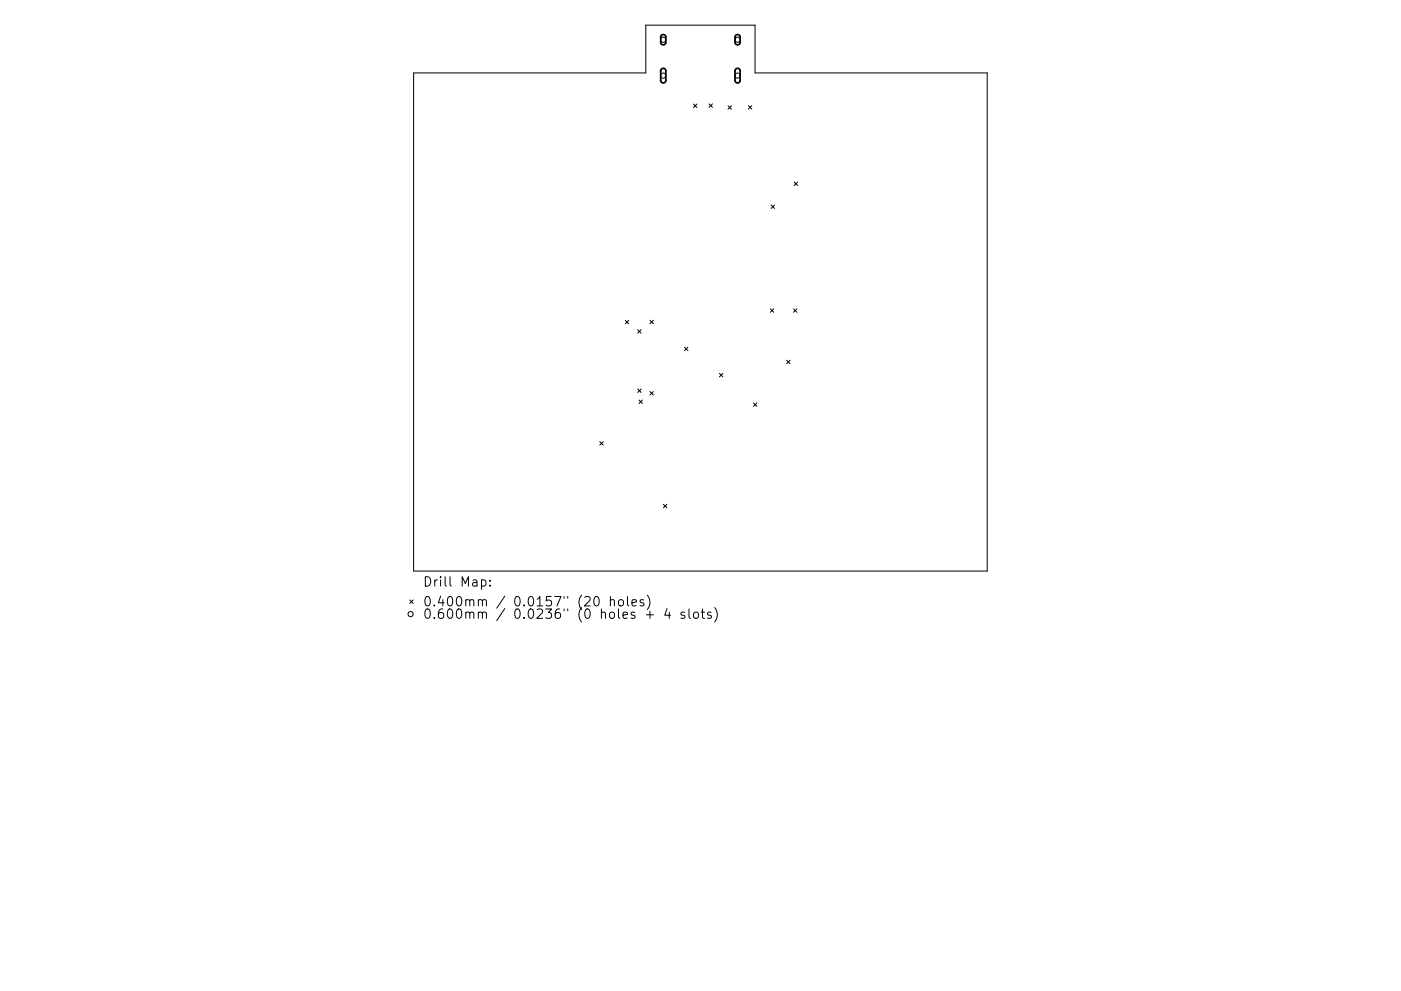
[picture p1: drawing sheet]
<svg xmlns="http://www.w3.org/2000/svg" width="297mm" height="210mm" viewBox="0 0 297 210" stroke-linecap="round" stroke-linejoin="round" font-family="sans-serif">
<defs><g id="words">
<g font-size="2.8">
<text x="89.6" y="124.5">Drill Map:</text>
<text x="89.6" y="128.7">0.400mm / 0.0157&quot; (20 holes)</text>
<text x="89.6" y="131.3">0.600mm / 0.0236&quot; (0 holes + 4 slots)</text>
</g>
</g></defs>
<g fill="none" stroke="#000" stroke-width=".21">
<path d="M87.7 15.5h49.2v-10.2h23.2v10.2h49.2v105.7h-121.6zM147 22.1l.8 .7M147.8 22.1l-.8 .7M150.3 22l.8 .8M151.1 22l-.8 .8M154.4 22.4l.7 .8M155.1 22.4l-.7 .8M158.7 22.4l.7 .7M159.4 22.4l-.7 .7M168.4 38.6l.7 .8M169.1 38.6l-.7 .8M163.5 43.5l.7 .7"/>
<path d="M164.2 43.5l-.7 .7M132.6 68l.7 .7M133.3 68l-.7 .7M135.2 70l.7 .7M135.9 70l-.7 .7M137.8 68l.7 .7M138.5 68l-.7 .7M145.1 73.7l.8 .7M145.9 73.7l-.8 .7M152.5 79.2l.8 .8M153.3 79.2l-.8 .8M163.3 65.5l.8 .8"/>
<path d="M164.1 65.5l-.8 .8M166.8 76.4l.7 .8M167.5 76.4l-.7 .8M168.2 65.5l.8 .8M169 65.5l-.8 .8M127.2 93.7l.7 .7M127.9 93.7l-.7 .7M135.2 82.5l.7 .8M135.5 84.9l.7 .7M135.9 82.5l-.7 .8M136.2 84.9l-.7 .7M137.8 83.1l.7 .7"/>
<path d="M138.5 83.1l-.7 .7M159.7 85.5l.8 .7M160.5 85.5l-.8 .7M140.7 107l.7 .7M141.4 107l-.7 .7M86.9 127.3l.7 .7M87.6 127.3l-.7 .7M102.1 123.1l.6-.1 .3 .4v.6l-.2 .3h-.7M103.9 124.2v.2M103.9 123.1v.2M126.1 126.7l.5-.1a1.25 1.25 0 0 1 0 2l-.4-.1-.2-.3-.1-.9zM129.4 127.4l.3-.2 .5 .1 .1 1.3"/>
<path d="M129.4 126.6v2M131.3 127.3l.2-.1a.54 .54 0 0 1 .7 .4v.6a.54 .54 0 0 1-.5 .4 .54 .54 0 0 1-.6-.4v-.6zM133 126.6v1.7l.3 .3M134 127.9l.9-.2-.1-.4-.5-.1-.3 .3 .1 1h.7M136.5 127.3l-.5-.1-.3 .3 .1 .3 .7 .2v.5h-.8M137 130.4h1.6M137.2 126.3a2.29 2.29 0 0 1 0 3M137.8 129.7v1.5M141.4 129.1l-.5 1.4h1.3M141.9 129.9v1.3M145.1 130l-.4-.1-.3 .2 .1 .3 .6 .2v.5h-.7M146.1 129.2v1.7l.3 .3"/>
<path d="M147.1 130.1l.3-.2 .6 .2 .1 .7-.2 .3-.5 .1-.3-.2zM148.7 129.9h.7M148.9 129.2v1.7l.1 .2 .4 .1M150.8 130l-.5-.1-.3 .2 .1 .3 .7 .2v.5h-.8M151.5 128.9a2.29 2.29 0 0 1 0 3.1"/>
<circle cx="140.6" cy="8.4" r=".55"/>
<circle cx="140.6" cy="16" r=".55"/>
<circle cx="156.4" cy="8.4" r=".55"/>
<circle cx="156.4" cy="16" r=".55"/>
<circle cx="87.1" cy="130.3" r=".55"/>
</g>
<path d="M140.2 7.5l.6-.2 .4 .4v1.4l-.4 .4-.5-.1-.2-.3v-1.3zM140.2 14.7l.6-.2 .4 .4v2.2l-.5 .5-.4-.1-.2-.4v-2.1zM156 7.5l.5-.2 .4 .4v1.4l-.4 .4-.4-.1-.2-.3-.1-1.3zM156 14.7l.6-.2 .3 .4v2.2l-.4 .5-.4-.1-.3-.4v-2.1z" fill="none" stroke="#000" stroke-width=".36"/>
<use href="#words"/>
</svg>
